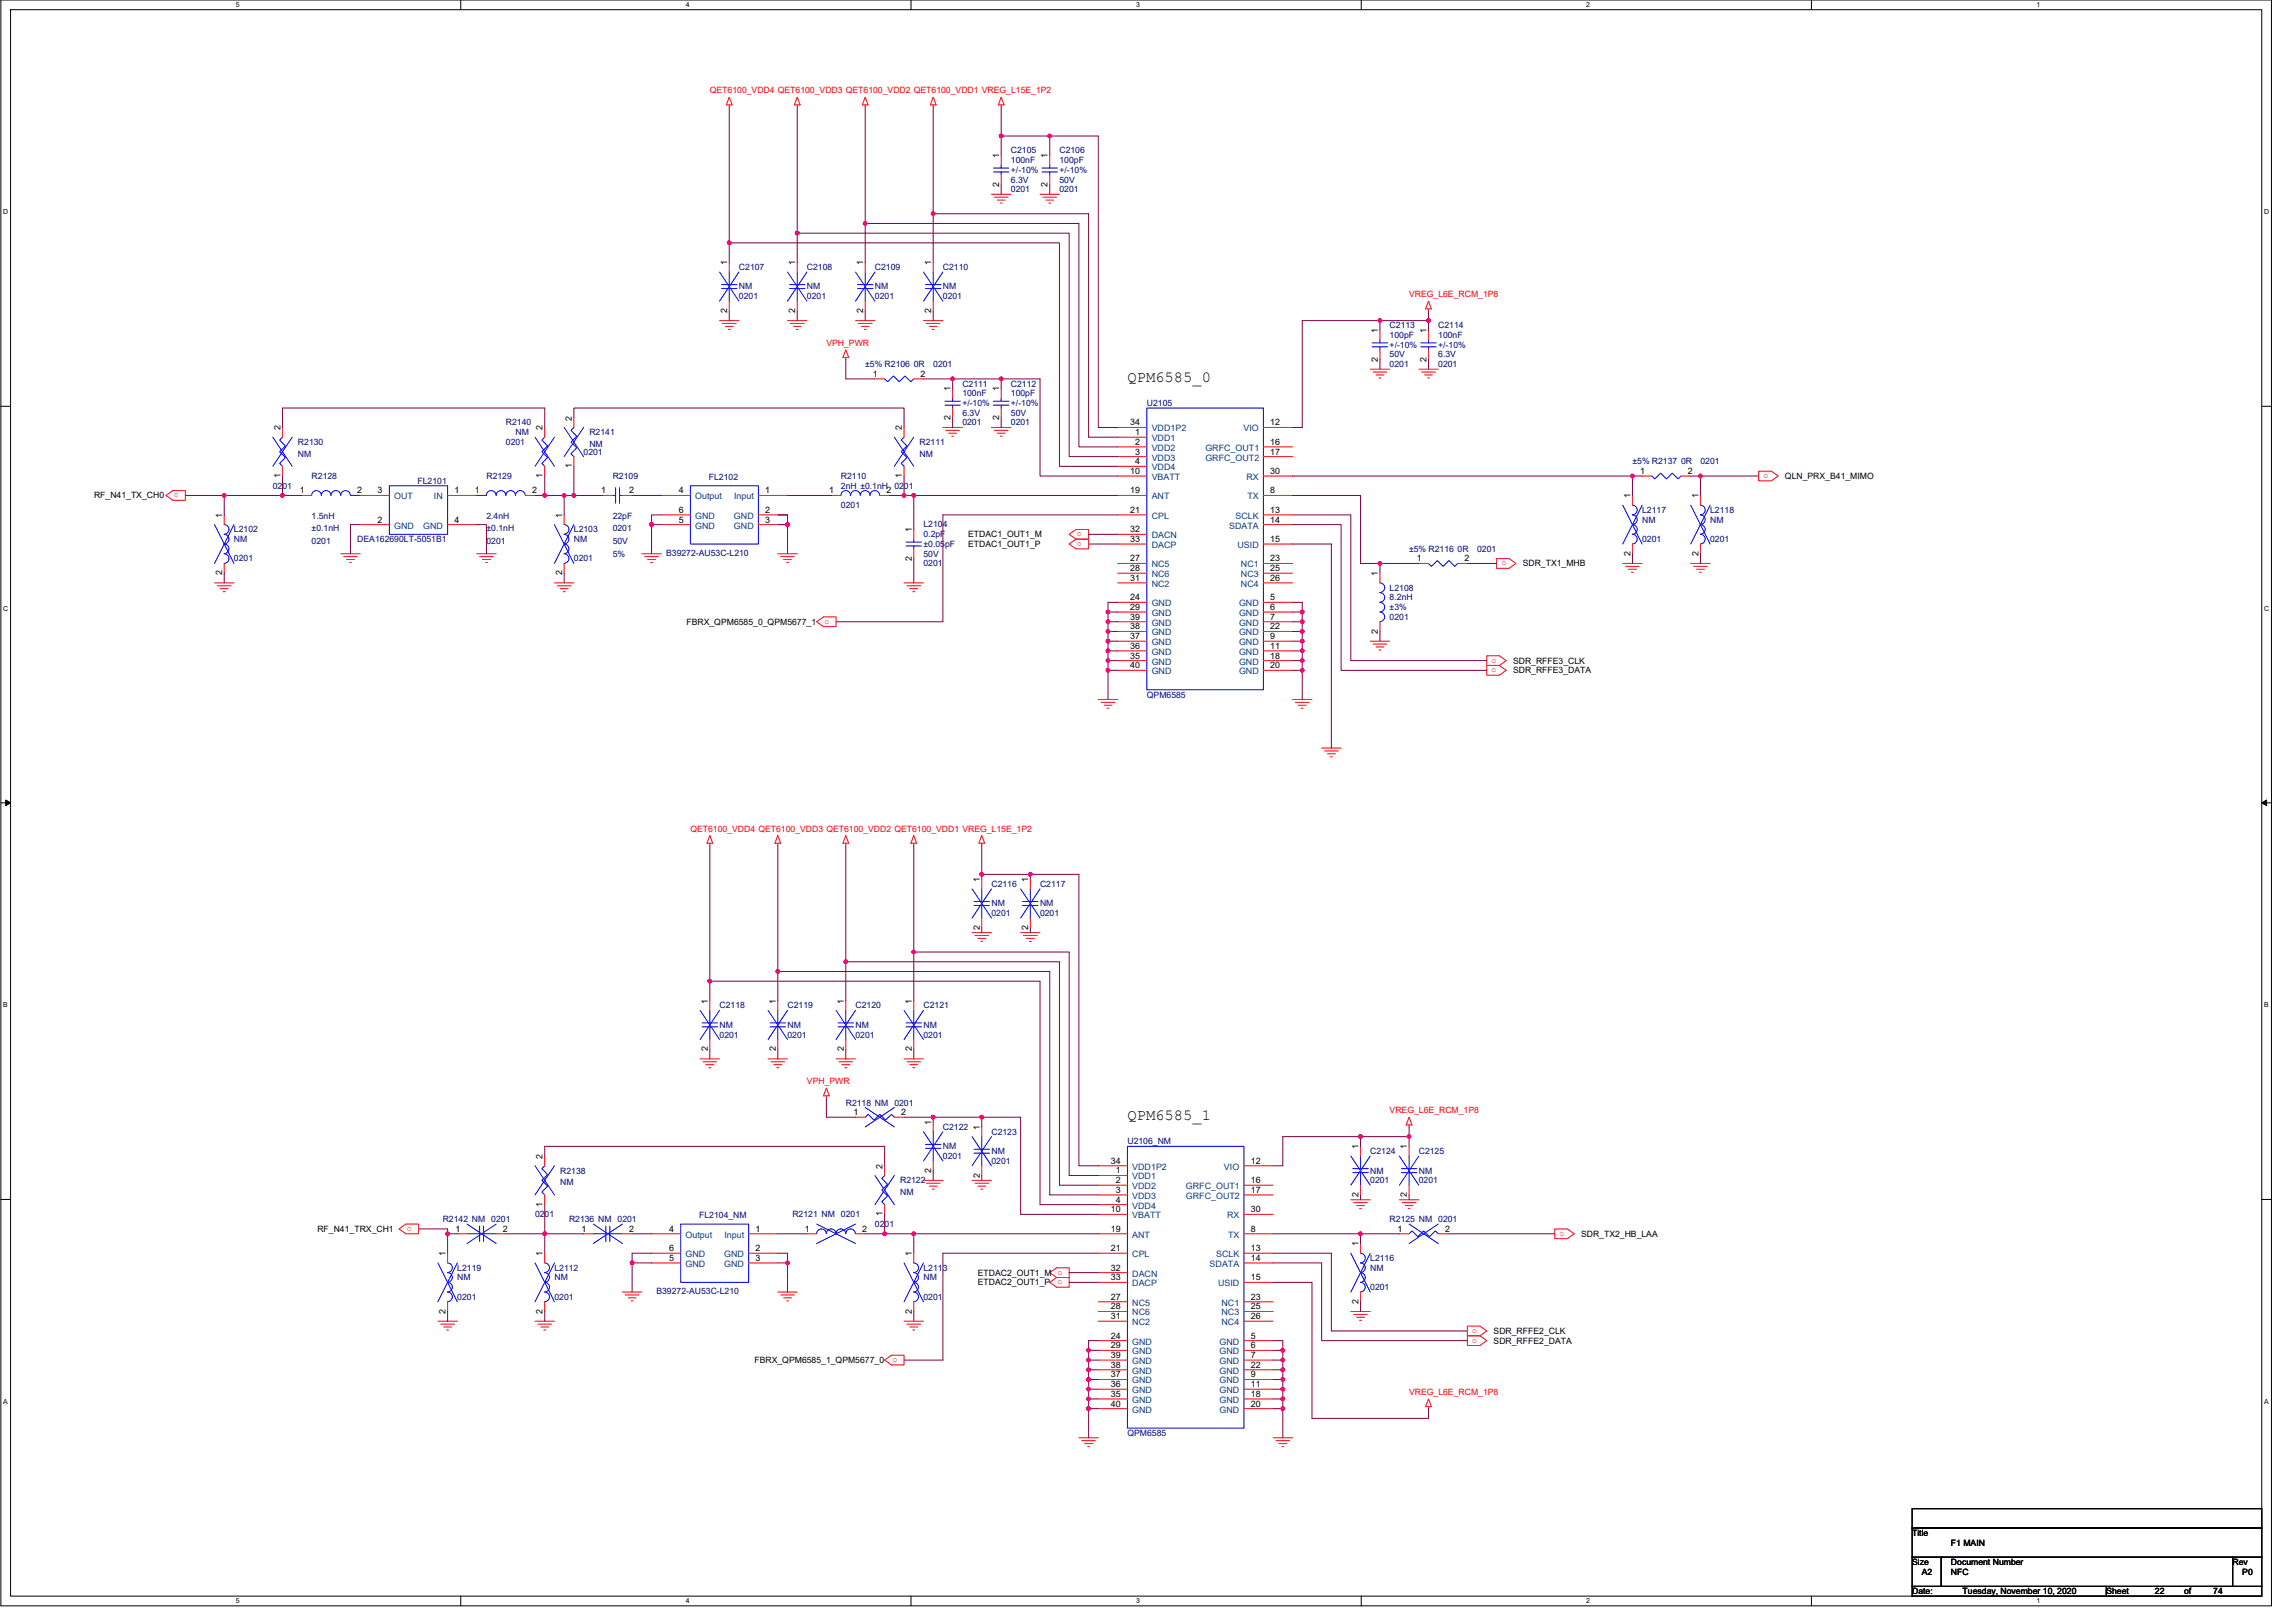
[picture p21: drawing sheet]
<svg xmlns="http://www.w3.org/2000/svg" width="420mm" height="297mm" viewBox="0 0 420 297" stroke-linecap="round" stroke-linejoin="round" font-family="sans-serif">
<defs><g id="words">
<g font-size="2.8">
<text x="206.4" y="69.8">QPM6585_0</text>
<text x="206.4" y="205">QPM6585_1</text>
</g>
<g font-size="1.6" fill="#f00">
<text x="130" y="17.1">QET6100_VDD4 QET6100_VDD3 QET6100_VDD2 QET6100_VDD1 VREG_L15E_1P2</text>
<text x="258" y="54.4">VREG_L6E_RCM_1P8</text>
<text x="151.3" y="63.3">VPH_PWR</text>
<text x="322.9" y="87.5">o</text>
<text x="31.8" y="91">o</text>
<text x="197.2" y="98.1">o</text>
<text x="197.2" y="99.9">o</text>
<text x="274.9" y="103.5">o</text>
<text x="150.9" y="114.2">o</text>
<text x="273.1" y="121.3">o</text>
<text x="273.1" y="123">o</text>
<text x="126.4" y="152.2">QET6100_VDD4 QET6100_VDD3 QET6100_VDD2 QET6100_VDD1 VREG_L15E_1P2</text>
<text x="147.7" y="198.4">VPH_PWR</text>
<text x="254.4" y="203.8">VREG_L6E_RCM_1P8</text>
<text x="74.5" y="225.3">o</text>
<text x="285.5" y="226.2">o</text>
<text x="193.6" y="235.1">o</text>
<text x="269.5" y="243.9">o</text>
<text x="269.5" y="245.7">o</text>
<text x="163.4" y="249.3">o</text>
<text x="258" y="255.3">VREG_L6E_RCM_1P8</text>
</g>
<g font-size="1.6">
<text x="182.9" y="29" transform="rotate(-90 182.9 29)">1</text>
<text x="191.8" y="29" transform="rotate(-90 191.8 29)">1</text>
<text x="182.9" y="34.2" transform="rotate(-90 182.9 34.2)">2</text>
<text x="191.8" y="34.2" transform="rotate(-90 191.8 34.2)">2</text>
<text x="133.1" y="48.5" transform="rotate(-90 133.1 48.5)">1</text>
<text x="145.6" y="48.5" transform="rotate(-90 145.6 48.5)">1</text>
<text x="158" y="48.5" transform="rotate(-90 158 48.5)">1</text>
<text x="170.5" y="48.5" transform="rotate(-90 170.5 48.5)">1</text>
<text x="133.1" y="57.3" transform="rotate(-90 133.1 57.3)">2</text>
<text x="145.6" y="57.3" transform="rotate(-90 145.6 57.3)">2</text>
<text x="158" y="57.3" transform="rotate(-90 158 57.3)">2</text>
<text x="170.5" y="57.3" transform="rotate(-90 170.5 57.3)">2</text>
<text x="252.3" y="61" transform="rotate(-90 252.3 61)">1</text>
<text x="261.1" y="61" transform="rotate(-90 261.1 61)">1</text>
<text x="159.8" y="69">1</text>
<text x="168.5" y="69">2</text>
<text x="174" y="71.6" transform="rotate(-90 174 71.6)">1</text>
<text x="182.9" y="71.6" transform="rotate(-90 182.9 71.6)">1</text>
<text x="252.3" y="66.2" transform="rotate(-90 252.3 66.2)">2</text>
<text x="261.1" y="66.2" transform="rotate(-90 261.1 66.2)">2</text>
<text x="104.7" y="77" transform="rotate(-90 104.7 77)">2</text>
<text x="174" y="76.8" transform="rotate(-90 174 76.8)">2</text>
<text x="182.9" y="76.8" transform="rotate(-90 182.9 76.8)">2</text>
<text x="206.9" y="77.9">34</text>
<text x="232.5" y="77.9">12</text>
<text x="51.3" y="78.8" transform="rotate(-90 51.3 78.8)">2</text>
<text x="99.3" y="78.8" transform="rotate(-90 99.3 78.8)">2</text>
<text x="165.1" y="78.8" transform="rotate(-90 165.1 78.8)">2</text>
<text x="207.8" y="79.6">1</text>
<text x="207.8" y="81.4">2</text>
<text x="207.8" y="83.2">3</text>
<text x="232.5" y="81.4">16</text>
<text x="232.5" y="83.2">17</text>
<text x="51.3" y="87.5" transform="rotate(-90 51.3 87.5)">1</text>
<text x="99.3" y="87.5" transform="rotate(-90 99.3 87.5)">1</text>
<text x="104.7" y="85.7" transform="rotate(-90 104.7 85.7)">1</text>
<text x="165.1" y="87.5" transform="rotate(-90 165.1 87.5)">1</text>
<text x="206.9" y="86.7">10</text>
<text x="207.8" y="85">4</text>
<text x="232.5" y="86.7">30</text>
<text x="300.3" y="86.7">1</text>
<text x="309" y="86.7">2</text>
<text x="326.8" y="87.7">QLN_PRX_B41_MIMO</text>
<text x="17.2" y="91.2">RF_N41_TX_CH0</text>
<text x="40.7" y="94.8" transform="rotate(-90 40.7 94.8)">1</text>
<text x="54.9" y="90.3">1</text>
<text x="65.4" y="90.3">2</text>
<text x="69.1" y="95.6">2</text>
<text x="69.1" y="90.3">3</text>
<text x="83.2" y="90.3">1</text>
<text x="83.2" y="95.6">4</text>
<text x="86.9" y="90.3">1</text>
<text x="97.4" y="90.3">2</text>
<text x="102.9" y="94.8" transform="rotate(-90 102.9 94.8)">1</text>
<text x="110" y="90.3">1</text>
<text x="115.2" y="90.3">2</text>
<text x="124.3" y="90.3">4</text>
<text x="124.3" y="95.6">5</text>
<text x="124.3" y="93.9">6</text>
<text x="140.1" y="93.9">2</text>
<text x="140.1" y="95.6">3</text>
<text x="140.1" y="90.3">1</text>
<text x="151.8" y="90.3">1</text>
<text x="162.3" y="90.3">2</text>
<text x="206.9" y="90.3">19</text>
<text x="206.9" y="93.9">21</text>
<text x="232.5" y="93.9">13</text>
<text x="232.5" y="95.6">14</text>
<text x="232.5" y="90.3">8</text>
<text x="298.5" y="91.2" transform="rotate(-90 298.5 91.2)">1</text>
<text x="310.9" y="91.2" transform="rotate(-90 310.9 91.2)">1</text>
<text x="166.9" y="97.4" transform="rotate(-90 166.9 97.4)">1</text>
<text x="177.2" y="98.3">ETDAC1_OUT1_M</text>
<text x="177.2" y="100.1">ETDAC1_OUT1_P</text>
<text x="206.9" y="97.4">32</text>
<text x="206.9" y="99.2">33</text>
<text x="232.5" y="99.2">15</text>
<text x="298.5" y="101.7" transform="rotate(-90 298.5 101.7)">2</text>
<text x="310.9" y="101.7" transform="rotate(-90 310.9 101.7)">2</text>
<text x="40.7" y="105.3" transform="rotate(-90 40.7 105.3)">2</text>
<text x="102.9" y="105.3" transform="rotate(-90 102.9 105.3)">2</text>
<text x="166.9" y="102.6" transform="rotate(-90 166.9 102.6)">2</text>
<text x="206.9" y="106.3">31</text>
<text x="206.9" y="102.7">27</text>
<text x="206.9" y="104.5">28</text>
<text x="232.5" y="102.7">23</text>
<text x="232.5" y="104.5">25</text>
<text x="232.5" y="106.3">26</text>
<text x="252.3" y="105.4" transform="rotate(-90 252.3 105.4)">1</text>
<text x="259.4" y="102.7">1</text>
<text x="268.1" y="102.7">2</text>
<text x="278.8" y="103.7">SDR_TX1_MHB</text>
<text x="206.9" y="109.9">24</text>
<text x="206.9" y="111.6">29</text>
<text x="206.9" y="113.4">39</text>
<text x="232.5" y="109.9">5</text>
<text x="232.5" y="111.6">6</text>
<text x="232.5" y="113.4">7</text>
<text x="125.7" y="114.3">FBRX_QPM6585_0_QPM5677_1</text>
<text x="206.9" y="118.7">36</text>
<text x="206.9" y="117">37</text>
<text x="206.9" y="115.2">38</text>
<text x="232.5" y="115.2">22</text>
<text x="232.5" y="117">9</text>
<text x="232.5" y="118.7">11</text>
<text x="252.3" y="116" transform="rotate(-90 252.3 116)">2</text>
<text x="206.9" y="120.5">35</text>
<text x="206.9" y="122.3">40</text>
<text x="232.5" y="120.5">18</text>
<text x="232.5" y="122.3">20</text>
<text x="277" y="121.4">SDR_RFFE3_CLK</text>
<text x="277" y="123.2">SDR_RFFE3_DATA</text>
<text x="179.4" y="161.4" transform="rotate(-90 179.4 161.4)">1</text>
<text x="188.2" y="161.4" transform="rotate(-90 188.2 161.4)">1</text>
<text x="179.4" y="170.2" transform="rotate(-90 179.4 170.2)">2</text>
<text x="188.2" y="170.2" transform="rotate(-90 188.2 170.2)">2</text>
<text x="129.6" y="183.7" transform="rotate(-90 129.6 183.7)">1</text>
<text x="142" y="183.7" transform="rotate(-90 142 183.7)">1</text>
<text x="154.5" y="183.7" transform="rotate(-90 154.5 183.7)">1</text>
<text x="166.9" y="183.7" transform="rotate(-90 166.9 183.7)">1</text>
<text x="129.6" y="192.4" transform="rotate(-90 129.6 192.4)">2</text>
<text x="142" y="192.4" transform="rotate(-90 142 192.4)">2</text>
<text x="154.5" y="192.4" transform="rotate(-90 154.5 192.4)">2</text>
<text x="166.9" y="192.4" transform="rotate(-90 166.9 192.4)">2</text>
<text x="156.3" y="204.1">1</text>
<text x="165" y="204.1">2</text>
<text x="170.5" y="205.9" transform="rotate(-90 170.5 205.9)">1</text>
<text x="179.4" y="206.8" transform="rotate(-90 179.4 206.8)">1</text>
<text x="99.3" y="212.1" transform="rotate(-90 99.3 212.1)">2</text>
<text x="161.6" y="213.9" transform="rotate(-90 161.6 213.9)">2</text>
<text x="170.5" y="214.6" transform="rotate(-90 170.5 214.6)">2</text>
<text x="179.4" y="215.5" transform="rotate(-90 179.4 215.5)">2</text>
<text x="203.4" y="213">34</text>
<text x="204.3" y="214.8">1</text>
<text x="229" y="213">12</text>
<text x="248.7" y="210.3" transform="rotate(-90 248.7 210.3)">1</text>
<text x="257.6" y="210.3" transform="rotate(-90 257.6 210.3)">1</text>
<text x="99.3" y="220.9" transform="rotate(-90 99.3 220.9)">1</text>
<text x="203.4" y="221.9">10</text>
<text x="204.3" y="216.5">2</text>
<text x="204.3" y="218.3">3</text>
<text x="204.3" y="220.1">4</text>
<text x="229" y="221.9">30</text>
<text x="229" y="216.5">16</text>
<text x="229" y="218.3">17</text>
<text x="248.7" y="219.1" transform="rotate(-90 248.7 219.1)">2</text>
<text x="257.6" y="219.1" transform="rotate(-90 257.6 219.1)">2</text>
<text x="58.1" y="225.4">RF_N41_TRX_CH1</text>
<text x="83.4" y="225.4">1</text>
<text x="92.1" y="225.4">2</text>
<text x="106.5" y="225.4">1</text>
<text x="115.2" y="225.4">2</text>
<text x="122.5" y="225.4">4</text>
<text x="138.3" y="225.4">1</text>
<text x="147.4" y="225.4">1</text>
<text x="157.9" y="225.4">2</text>
<text x="161.6" y="222.6" transform="rotate(-90 161.6 222.6)">1</text>
<text x="203.4" y="225.4">19</text>
<text x="229" y="225.4">8</text>
<text x="255.8" y="225.4">1</text>
<text x="264.6" y="225.4">2</text>
<text x="289.4" y="226.3">SDR_TX2_HB_LAA</text>
<text x="81.6" y="229.9" transform="rotate(-90 81.6 229.9)">1</text>
<text x="99.3" y="229.9" transform="rotate(-90 99.3 229.9)">1</text>
<text x="122.5" y="230.8">5</text>
<text x="122.5" y="229">6</text>
<text x="138.3" y="229">2</text>
<text x="138.3" y="230.8">3</text>
<text x="166.9" y="229.9" transform="rotate(-90 166.9 229.9)">1</text>
<text x="179" y="233.4">ETDAC2_OUT1_M o</text>
<text x="203.4" y="229">21</text>
<text x="203.4" y="232.5">32</text>
<text x="229" y="229">13</text>
<text x="229" y="230.8">14</text>
<text x="248.7" y="228.1" transform="rotate(-90 248.7 228.1)">1</text>
<text x="179" y="235.2">ETDAC2_OUT1_P</text>
<text x="203.4" y="234.3">33</text>
<text x="203.4" y="237.9">27</text>
<text x="203.4" y="239.6">28</text>
<text x="229" y="234.3">15</text>
<text x="229" y="237.9">23</text>
<text x="229" y="239.6">25</text>
<text x="248.7" y="238.6" transform="rotate(-90 248.7 238.6)">2</text>
<text x="81.6" y="240.4" transform="rotate(-90 81.6 240.4)">2</text>
<text x="99.3" y="240.4" transform="rotate(-90 99.3 240.4)">2</text>
<text x="166.9" y="240.4" transform="rotate(-90 166.9 240.4)">2</text>
<text x="203.4" y="245">24</text>
<text x="203.4" y="241.4">31</text>
<text x="229" y="241.4">26</text>
<text x="229" y="245">5</text>
<text x="273.4" y="244.1">SDR_RFFE2_CLK</text>
<text x="273.4" y="245.9">SDR_RFFE2_DATA</text>
<text x="138.1" y="249.4">FBRX_QPM6585_1_QPM5677_0</text>
<text x="203.4" y="246.8">29</text>
<text x="203.4" y="250.3">38</text>
<text x="203.4" y="248.5">39</text>
<text x="229" y="246.8">6</text>
<text x="229" y="248.5">7</text>
<text x="229" y="250.3">22</text>
<text x="203.4" y="255.7">35</text>
<text x="203.4" y="253.9">36</text>
<text x="203.4" y="252.1">37</text>
<text x="203.4" y="257.4">40</text>
<text x="229" y="252.1">9</text>
<text x="229" y="253.9">11</text>
<text x="229" y="255.7">18</text>
<text x="229" y="257.4">20</text>
<text x="350.1" y="281.1">Title</text>
<text x="350.1" y="286.4">Size</text>
<text x="357.2" y="286.4">Document Number</text>
<text x="357.2" y="282.9">F1 MAIN</text>
<text x="408.7" y="286.4">Rev</text>
<text x="350.1" y="291.8">Date:</text>
<text x="351.8" y="288.2">A2</text>
<text x="357.2" y="288.2">NFC</text>
<text x="359.3" y="291.8">Tuesday, November 10, 2020</text>
<text x="385.6" y="291.8">Sheet</text>
<text x="394.5" y="291.8">22</text>
<text x="399.8" y="291.8">of</text>
<text x="405.2" y="291.8">74</text>
<text x="410.5" y="288.2">P0</text>
</g>
<g font-size="1.6" fill="#000080">
<text x="185.1" y="28.1">C2105</text>
<text x="185.1" y="29.9">100nF</text>
<text x="194" y="28.1">C2106</text>
<text x="194" y="29.9">100pF</text>
<text x="185.1" y="35.2">0201</text>
<text x="185.1" y="33.4">6.3V</text>
<text x="185.1" y="31.6">+/-10%</text>
<text x="194" y="35.2">0201</text>
<text x="194" y="33.4">50V</text>
<text x="194" y="31.6">+/-10%</text>
<text x="135.3" y="49.4">C2107</text>
<text x="135.3" y="53">NM</text>
<text x="147.7" y="49.4">C2108</text>
<text x="147.7" y="53">NM</text>
<text x="160.2" y="49.4">C2109</text>
<text x="160.2" y="53">NM</text>
<text x="172.6" y="49.4">C2110</text>
<text x="172.6" y="53">NM</text>
<text x="135.3" y="54.8">0201</text>
<text x="147.7" y="54.8">0201</text>
<text x="160.2" y="54.8">0201</text>
<text x="172.6" y="54.8">0201</text>
<text x="254.4" y="60.1">C2113</text>
<text x="254.4" y="61.9">100pF</text>
<text x="254.4" y="65.4">50V</text>
<text x="254.4" y="63.6">+/-10%</text>
<text x="263.3" y="60.1">C2114</text>
<text x="263.3" y="61.9">100nF</text>
<text x="263.3" y="65.4">6.3V</text>
<text x="263.3" y="63.6">+/-10%</text>
<text x="158.4" y="67.2">±5% R2106 0R</text>
<text x="170.8" y="67.2">0201</text>
<text x="176.2" y="70.8">C2111</text>
<text x="185.1" y="70.8">C2112</text>
<text x="254.4" y="67.2">0201</text>
<text x="263.3" y="67.2">0201</text>
<text x="92.6" y="77.9">R2140</text>
<text x="176.2" y="72.5">100nF</text>
<text x="176.2" y="77.9">0201</text>
<text x="176.2" y="76.1">6.3V</text>
<text x="176.2" y="74.3">+/-10%</text>
<text x="185.1" y="72.5">100pF</text>
<text x="185.1" y="77.9">0201</text>
<text x="185.1" y="76.1">50V</text>
<text x="185.1" y="74.3">+/-10%</text>
<text x="210" y="74.3">U2105</text>
<text x="54.6" y="81.4">R2130</text>
<text x="54.6" y="83.6">NM</text>
<text x="92.6" y="81.4">0201</text>
<text x="94.4" y="79.7">NM</text>
<text x="106.8" y="83.2">0201</text>
<text x="107.9" y="79.7">R2141</text>
<text x="107.9" y="81.8">NM</text>
<text x="168.3" y="81.4">R2111</text>
<text x="168.3" y="83.6">NM</text>
<text x="49.9" y="89.4">0201</text>
<text x="57.1" y="87.7">R2128</text>
<text x="76.4" y="88.5">FL2101</text>
<text x="89.1" y="87.7">R2129</text>
<text x="112.2" y="87.7">R2109</text>
<text x="129.8" y="87.8">FL2102</text>
<text x="154" y="87.7">R2110</text>
<text x="154" y="89.4">2nH ±0.1nH</text>
<text x="163.7" y="89.4">0201</text>
<text x="298.9" y="85">±5% R2137 0R</text>
<text x="311.3" y="85">0201</text>
<text x="57.1" y="94.9">1.5nH</text>
<text x="89.1" y="94.9">2.4nH</text>
<text x="112.2" y="94.9">22pF</text>
<text x="154" y="93">0201</text>
<text x="300.6" y="93.9">L2117</text>
<text x="300.6" y="95.7">NM</text>
<text x="313.1" y="93.9">L2118</text>
<text x="313.1" y="95.7">NM</text>
<text x="42.8" y="97.4">L2102</text>
<text x="42.8" y="99.2">NM</text>
<text x="57.1" y="97.3">±0.1nH</text>
<text x="57.1" y="99.6">0201</text>
<text x="65.4" y="99.2">DEA162690LT-5051B1</text>
<text x="89.1" y="97.3">±0.1nH</text>
<text x="89.1" y="99.6">0201</text>
<text x="105.1" y="97.4">L2103</text>
<text x="105.1" y="99.2">NM</text>
<text x="112.2" y="97.3">0201</text>
<text x="112.2" y="99.6">50V</text>
<text x="112.2" y="101.9">5%</text>
<text x="122" y="101.7">B39272-AU53C-L210</text>
<text x="169.1" y="96.5">L2104</text>
<text x="169.1" y="98.3">0.2pF</text>
<text x="169.1" y="101.9">50V</text>
<text x="169.1" y="100.1">±0.05pF</text>
<text x="258" y="101">±5% R2116 0R</text>
<text x="270.4" y="101">0201</text>
<text x="300.6" y="99.2">0201</text>
<text x="313.1" y="99.2">0201</text>
<text x="42.8" y="102.8">0201</text>
<text x="105.1" y="102.8">0201</text>
<text x="169.1" y="103.7">0201</text>
<text x="254.4" y="108.1">L2108</text>
<text x="254.4" y="109.9">8.2nH</text>
<text x="254.4" y="111.7">±3%</text>
<text x="254.4" y="113.4">0201</text>
<text x="210" y="127.7">QPM6585</text>
<text x="181.5" y="162.3">C2116</text>
<text x="181.5" y="165.9">NM</text>
<text x="181.5" y="167.7">0201</text>
<text x="190.4" y="162.3">C2117</text>
<text x="190.4" y="165.9">NM</text>
<text x="190.4" y="167.7">0201</text>
<text x="131.7" y="184.6">C2118</text>
<text x="144.2" y="184.6">C2119</text>
<text x="156.6" y="184.6">C2120</text>
<text x="169.1" y="184.6">C2121</text>
<text x="131.7" y="188.1">NM</text>
<text x="131.7" y="189.9">0201</text>
<text x="144.2" y="188.1">NM</text>
<text x="144.2" y="189.9">0201</text>
<text x="156.6" y="188.1">NM</text>
<text x="156.6" y="189.9">0201</text>
<text x="169.1" y="188.1">NM</text>
<text x="169.1" y="189.9">0201</text>
<text x="154.8" y="202.3">R2118 NM 0201</text>
<text x="172.6" y="206.8">C2122</text>
<text x="181.5" y="207.7">C2123</text>
<text x="206.4" y="209.4">U2106_NM</text>
<text x="102.6" y="214.8">R2138</text>
<text x="172.6" y="210.3">NM</text>
<text x="172.6" y="212.1">0201</text>
<text x="181.5" y="211.2">NM</text>
<text x="181.5" y="213">0201</text>
<text x="250.9" y="211.2">C2124</text>
<text x="250.9" y="214.8">NM</text>
<text x="259.7" y="211.2">C2125</text>
<text x="259.7" y="214.8">NM</text>
<text x="102.6" y="216.9">NM</text>
<text x="164.8" y="216.6">R2122</text>
<text x="164.8" y="218.7">NM</text>
<text x="250.9" y="216.6">0201</text>
<text x="259.7" y="216.6">0201</text>
<text x="81.1" y="223.7">R2142 NM 0201</text>
<text x="97.9" y="222.8">0201</text>
<text x="104.2" y="223.7">R2136 NM 0201</text>
<text x="128" y="222.9">FL2104_NM</text>
<text x="145.1" y="222.8">R2121 NM 0201</text>
<text x="160.2" y="224.6">0201</text>
<text x="254.4" y="223.7">R2125 NM 0201</text>
<text x="83.7" y="232.6">L2119</text>
<text x="101.5" y="232.6">L2112</text>
<text x="169.1" y="232.6">L2113</text>
<text x="250.9" y="230.8">L2116</text>
<text x="250.9" y="232.6">NM</text>
<text x="83.7" y="234.3">NM</text>
<text x="83.7" y="237.9">0201</text>
<text x="101.5" y="234.3">NM</text>
<text x="101.5" y="237.9">0201</text>
<text x="120.2" y="236.8">B39272-AU53C-L210</text>
<text x="169.1" y="234.3">NM</text>
<text x="169.1" y="237.9">0201</text>
<text x="250.9" y="236.1">0201</text>
<text x="206.4" y="262.8">QPM6585</text>
</g>
<g font-size="1.6" fill="#004080">
<text x="210.9" y="80.7">VDD1</text>
<text x="210.9" y="82.5">VDD2</text>
<text x="210.9" y="79">VDD1P2</text>
<text x="220.7" y="82.5">GRFC_OUT1</text>
<text x="227.6" y="79">VIO</text>
<text x="210.9" y="84.3">VDD3</text>
<text x="210.9" y="86.1">VDD4</text>
<text x="210.9" y="87.8">VBATT</text>
<text x="220.7" y="84.3">GRFC_OUT2</text>
<text x="228.2" y="87.8">RX</text>
<text x="72.2" y="91.4">OUT</text>
<text x="79.4" y="91.4">IN</text>
<text x="127.3" y="91.4">Output</text>
<text x="127.3" y="95">GND</text>
<text x="134.4" y="95">GND</text>
<text x="134.4" y="91.4">Input</text>
<text x="210.9" y="91.4">ANT</text>
<text x="210.9" y="95">CPL</text>
<text x="226.2" y="95">SCLK</text>
<text x="228.4" y="91.4">TX</text>
<text x="72.2" y="96.7">GND</text>
<text x="77.5" y="96.7">GND</text>
<text x="127.3" y="96.7">GND</text>
<text x="134.4" y="96.7">GND</text>
<text x="210.9" y="98.5">DACN</text>
<text x="210.9" y="100.3">DACP</text>
<text x="225" y="96.7">SDATA</text>
<text x="226.6" y="100.3">USID</text>
<text x="210.9" y="107.4">NC2</text>
<text x="210.9" y="103.8">NC5</text>
<text x="210.9" y="105.6">NC6</text>
<text x="227.2" y="103.8">NC1</text>
<text x="227.2" y="105.6">NC3</text>
<text x="227.2" y="107.4">NC4</text>
<text x="210.9" y="111">GND</text>
<text x="210.9" y="112.7">GND</text>
<text x="226.8" y="111">GND</text>
<text x="226.8" y="112.7">GND</text>
<text x="210.9" y="119.8">GND</text>
<text x="210.9" y="118.1">GND</text>
<text x="210.9" y="116.3">GND</text>
<text x="210.9" y="114.5">GND</text>
<text x="226.8" y="114.5">GND</text>
<text x="226.8" y="116.3">GND</text>
<text x="226.8" y="118.1">GND</text>
<text x="226.8" y="119.8">GND</text>
<text x="210.9" y="121.6">GND</text>
<text x="210.9" y="123.4">GND</text>
<text x="226.8" y="121.6">GND</text>
<text x="226.8" y="123.4">GND</text>
<text x="207.3" y="215.9">VDD1</text>
<text x="207.3" y="214.1">VDD1P2</text>
<text x="224.1" y="214.1">VIO</text>
<text x="207.3" y="217.6">VDD2</text>
<text x="207.3" y="219.4">VDD3</text>
<text x="207.3" y="221.2">VDD4</text>
<text x="217.1" y="217.6">GRFC_OUT1</text>
<text x="217.1" y="219.4">GRFC_OUT2</text>
<text x="125.5" y="226.5">Output</text>
<text x="132.6" y="226.5">Input</text>
<text x="207.3" y="226.5">ANT</text>
<text x="207.3" y="223">VBATT</text>
<text x="224.7" y="223">RX</text>
<text x="224.8" y="226.5">TX</text>
<text x="125.5" y="231.9">GND</text>
<text x="125.5" y="230.1">GND</text>
<text x="132.6" y="230.1">GND</text>
<text x="132.6" y="231.9">GND</text>
<text x="207.3" y="230.1">CPL</text>
<text x="207.3" y="233.6">DACN</text>
<text x="221.5" y="231.9">SDATA</text>
<text x="222.6" y="230.1">SCLK</text>
<text x="207.3" y="235.4">DACP</text>
<text x="207.3" y="239">NC5</text>
<text x="223" y="235.4">USID</text>
<text x="223.6" y="239">NC1</text>
<text x="207.3" y="242.5">NC2</text>
<text x="207.3" y="240.7">NC6</text>
<text x="223.6" y="240.7">NC3</text>
<text x="223.6" y="242.5">NC4</text>
<text x="207.3" y="246.1">GND</text>
<text x="207.3" y="247.9">GND</text>
<text x="207.3" y="251.4">GND</text>
<text x="207.3" y="249.6">GND</text>
<text x="223.3" y="246.1">GND</text>
<text x="223.3" y="247.9">GND</text>
<text x="223.3" y="249.6">GND</text>
<text x="223.3" y="251.4">GND</text>
<text x="207.3" y="256.8">GND</text>
<text x="207.3" y="255">GND</text>
<text x="207.3" y="253.2">GND</text>
<text x="223.3" y="253.2">GND</text>
<text x="223.3" y="255">GND</text>
<text x="223.3" y="256.8">GND</text>
<text x="207.3" y="258.5">GND</text>
<text x="223.3" y="258.5">GND</text>
</g>
<g font-size="1.3">
<text x="43.1" y="1.3">5</text>
<text x="125.6" y="1.3">4</text>
<text x="208" y="1.3">3</text>
<text x="290.4" y="1.3">2</text>
<text x="372.8" y="1.3">1</text>
<text x=".6" y="39.2">D</text>
<text x="414.5" y="39.2">D</text>
<text x=".6" y="111.8">C</text>
<text x="414.5" y="111.8">C</text>
<text x=".6" y="184.4">B</text>
<text x="414.5" y="184.4">B</text>
<text x=".6" y="256.9">A</text>
<text x="414.5" y="256.9">A</text>
<text x="43.1" y="293.5">5</text>
<text x="125.6" y="293.5">4</text>
<text x="208" y="293.5">3</text>
<text x="290.4" y="293.5">2</text>
<text x="372.8" y="293.5">1</text>
</g>
</g></defs>
<path d="M.2 0h415.7v293.9h-415.7zM1.9 1.8h412.2v290.3h-412.2z" fill="none" stroke="#000" stroke-width=".18"/>
<g fill="#fff">
<path d="M43.1 .2h.7v1.4h-.7z"/>
<path d="M43.1 292.3h.7v1.4h-.7z"/>
</g>
<path d="M84.4 0v1.8M84.4 292.1v1.8" fill="none" stroke="#000" stroke-width=".18"/>
<g fill="#fff">
<path d="M125.6 .2h.7v1.4h-.7z"/>
<path d="M125.6 292.3h.7v1.4h-.7z"/>
</g>
<path d="M166.8 0v1.8M166.8 292.1v1.8" fill="none" stroke="#000" stroke-width=".18"/>
<g fill="#fff">
<path d="M208 .2h.7v1.4h-.7z"/>
<path d="M208 292.3h.7v1.4h-.7z"/>
</g>
<path d="M249.2 0v1.8M249.2 292.1v1.8" fill="none" stroke="#000" stroke-width=".18"/>
<g fill="#fff">
<path d="M290.4 .2h.7v1.4h-.7z"/>
<path d="M290.4 292.3h.7v1.4h-.7z"/>
</g>
<path d="M331.6 0v1.8M331.6 292.1v1.8" fill="none" stroke="#000" stroke-width=".18"/>
<g fill="#fff">
<path d="M372.8 .2h.7v1.4h-.7z"/>
<path d="M372.8 292.3h.7v1.4h-.7z"/>
<path d="M.6 38.1h.9v1.4h-.9z"/>
<path d="M414.5 38.1h.9v1.4h-.9z"/>
<path d="M.6 110.6h.9v1.5h-.9z"/>
<path d="M414.5 110.6h.9v1.5h-.9z"/>
</g>
<path d="M.2 74.4h1.7M414.1 74.4h1.8" fill="none" stroke="#000" stroke-width=".18"/>
<g fill="#fff">
<path d="M.6 183.2h.8v1.4h-.8z"/>
<path d="M414.5 183.2h.9v1.4h-.9z"/>
</g>
<path d="M.2 146.9h1.7M414.1 146.9h1.8" fill="none" stroke="#000" stroke-width=".18"/>
<path d="M1 146.4l.9 .5-.9 .5zM414.1 146.9l.9-.5v1z" fill="#000" stroke="#000" stroke-width=".18"/>
<g fill="#fff">
<path d="M.6 255.8h.8v1.4h-.8z"/>
<path d="M414.5 255.8h.9v1.4h-.9z"/>
</g>
<path d="M.2 219.5h1.7M414.1 219.5h1.8M350.1 276.1h64v3.6h-64zM350.1 279.7h64v5.3h-64zM350.1 285h5.3v5.3h-5.3zM350.1 290.3h35.5v1.8h-35.5zM355.4 285h53.3v5.3h-53.3zM385.6 290.3h28.5v1.8h-28.5zM408.7 285h5.4v5.3h-5.4z" fill="none" stroke="#000" stroke-width=".18"/>
<g fill="none" stroke="#f00" stroke-width=".18">
<path d="M133.5 17.8l.5 1.4h-1zM133.5 19.2v.4M146 17.8l.5 1.4h-1.1zM146 19.2v.4M158.4 17.8l.5 1.4h-1zM158.4 19.2v.4M170.8 17.8l.6 1.4h-1.1zM170.8 19.2v.4M183.3 17.8l.5 1.4h-1zM183.3 19.2v.4M181.5 35.6h3.6M182 36.1h2.5"/>
<path d="M182.6 36.6h1.4M183.1 37.2h.4M183.3 28.4v1.8M183.3 32v1.8M190.4 35.6h3.6M190.9 36.1h2.5M191.5 36.6h1.4M192 37.2h.4M192.2 28.4v1.8M192.2 32v1.8M131.7 58.7h3.6M132.3 59.2h2.5"/>
<path d="M132.8 59.7h1.4M133.5 48v1.8M133.5 55.1v1.8M144.2 58.7h3.5M144.7 59.2h2.5M145.2 59.7h1.5M146 48v1.8M146 55.1v1.8M156.6 58.7h3.6M157.2 59.2h2.4M157.7 59.7h1.4M158.4 48v1.8"/>
<path d="M158.4 55.1v1.8M169.1 58.7h3.5M169.6 59.2h2.5M170.1 59.7h1.5M170.8 48v1.8M170.8 55.1v1.8M261.5 56.5v.4M261.5 55.1l.6 1.4h-1.1zM51.7 78.2v1.8M99.7 78.2v1.8M105.1 76.5v1.7M133.3 60.3h.4"/>
<path d="M145.8 60.3h.3M154.8 64l.6 1.4h-1.1zM154.8 65.4v.4M158.2 60.3h.4M160.2 69.3h1.8M165.5 78.2v1.8M167.3 69.3h1.8M170.7 60.3h.3M172.6 78.2h3.6M173.2 78.8h2.5M173.7 79.3h1.4M174.2 79.8h.4"/>
<path d="M174.4 71.1v1.8M174.4 74.7v1.8M181.5 78.2h3.6M182 78.8h2.5M182.6 79.3h1.4M183.1 79.8h.4M183.3 71.1v1.8M183.3 74.7v1.8M204.6 78.2h5.4M231.3 78.2h5.3M250.9 67.6h3.5M251.4 68.1h2.5"/>
<path d="M251.9 68.6h1.5M252.5 69.2h.3M252.6 60.5v1.7M252.6 64v1.8M259.7 67.6h3.6M260.3 68.1h2.5M260.8 68.6h1.4M261.4 69.2h.3M261.5 60.5v1.7M261.5 64v1.8M30.4 90.7l1.2-.9h2.3v1.8h-2.3zM41.1 94.2v1.8"/>
<path d="M51.7 85.3v1.8M55.3 90.7h1.8M64.2 90.7h7.1M65.9 96h5.4M81.9 90.7h7.2M81.9 96h5.4M96.2 90.7h1.7M99.7 85.3v1.8M103.3 94.2v1.8M105.1 83.6v1.7M110.4 90.7h1.8M114 90.7h1.7"/>
<path d="M121.1 90.7h5.3M121.1 96h5.3M121.1 94.2h5.3M138.8 90.7h5.4M138.8 94.2h5.4M138.8 96h5.4M152.2 90.7h1.8M161.1 90.7h1.7M165.5 85.3v1.8M167.3 96.9v1.8M195.7 97.8l1.3-.9h2.3v1.8h-2.3zM195.7 99.6l1.3-.9h2.3v1.8h-2.3z"/>
<path d="M204.6 90.7h5.4M204.6 94.2h5.4M204.6 97.8h5.4M204.6 99.6h5.4M204.6 80h5.4M204.6 81.8h5.4M204.6 83.6h5.4M204.6 85.3h5.4M204.6 87.1h5.4M231.3 90.7h5.3M231.3 87.1h5.3M231.3 96h5.3"/>
<path d="M231.3 99.6h5.3M231.3 81.8h5.3M231.3 83.6h5.3M231.3 94.2h5.3M298.9 90.7v1.8M298.9 99.6v1.7M300.6 87.1h1.8M307.8 87.1h1.7M311.3 90.7v1.8M311.3 99.6v1.7M322 86.2h2.3l1.2 .9-1.2 .9h-2.3zM39.3 106.7h3.5"/>
<path d="M39.8 107.2h2.5M40.3 107.7h1.5M40.9 108.3h.3M41.1 103.1v1.8M62.4 101.3h3.5M62.9 101.9h2.5M63.4 102.4h1.5M64 103h.3M87.3 101.3h3.5M87.8 101.9h2.5M88.3 102.4h1.5M88.9 103h.3"/>
<path d="M101.5 106.7h3.6M102 107.2h2.5M102.6 107.7h1.4M103.1 108.3h.4M103.3 103.1v1.8M117.5 101.3h3.6M118 101.9h2.5M118.6 102.4h1.4M119.1 103h.4M142.4 101.3h3.6M142.9 101.9h2.5M143.5 102.4h1.4"/>
<path d="M144 103h.3M149.5 113.8l1.3-.9h2.3v1.8h-2.3zM165.5 106.7h3.6M166 107.2h2.5M166.6 107.7h1.4M167.1 108.3h.4M167.3 100.5v1.7M204.6 110.2h5.4M204.6 112h5.4M204.6 119.1h5.4M204.6 117.3h5.4M204.6 115.6h5.4"/>
<path d="M204.6 113.8h5.4M204.6 106.7h5.4M204.6 103.1h5.4M204.6 104.9h5.4M231.3 110.2h5.3M231.3 112h5.3M231.3 113.8h5.3M231.3 115.6h5.3M231.3 117.3h5.3M231.3 119.1h5.3M231.3 103.1h5.3M231.3 104.9h5.3"/>
<path d="M231.3 106.7h5.3M250.9 117.3h3.5M251.4 117.9h2.5M251.9 118.4h1.5M252.5 119h.3M252.6 104.9v1.8M252.6 113.8v1.8M259.7 103.1h1.8M266.9 103.1h1.7M274 102.2h2.3l1.2 .9-1.2 .9h-2.3zM297.1 103.1h3.5M297.6 103.7h2.5"/>
<path d="M298.1 104.2h1.5M298.7 104.7h.3M309.5 103.1h3.6M310.1 103.7h2.5M310.6 104.2h1.4M311.1 104.7h.4M201.1 128h3.5M201.6 128.5h2.5M202.1 129.1h1.5M202.7 129.6h.3M204.6 120.9h5.4M204.6 122.7h5.4"/>
<path d="M231.3 120.9h5.3M231.3 122.7h5.3M236.6 128h3.6M237.2 128.5h2.5M237.7 129.1h1.4M238.2 129.6h.4M242 136.9h3.5M242.5 137.4h2.5M243 138h1.5M243.6 138.5h.3M272.2 120h2.3l1.2 .9-1.2 .9h-2.3zM272.2 121.8h2.3l1.2 .9-1.2 .9h-2.3z"/>
<path d="M130 152.9l.5 1.4h-1.1zM130 154.3v.4M142.4 152.9l.5 1.4h-1zM142.4 154.3v.4M154.8 152.9l.6 1.4h-1.1zM154.8 154.3v.4M167.3 152.9l.5 1.4h-1zM167.3 154.3v.4M179.7 152.9l.6 1.4h-1.1zM179.7 154.3v.4M178 170.7h3.5M178.5 171.2h2.5"/>
<path d="M179 171.7h1.5M179.6 172.3h.3M179.7 160.9v1.8M179.7 168v1.8M186.8 170.7h3.6M187.4 171.2h2.5M187.9 171.7h1.4M188.5 172.3h.3M188.6 160.9v1.8M188.6 168v1.8M128.2 193.8h3.5M128.7 194.3h2.5"/>
<path d="M129.2 194.9h1.5M129.8 195.4h.3M130 183.1v1.8M130 190.2v1.8M140.6 193.8h3.6M141.1 194.3h2.5M141.7 194.9h1.4M142.2 195.4h.4M142.4 183.1v1.8M142.4 190.2v1.8M151.3 199.1l.5 1.5h-1zM153.1 193.8h3.5"/>
<path d="M153.6 194.3h2.5M154.1 194.9h1.5M154.7 195.4h.3M154.8 183.1v1.8M154.8 190.2v1.8M165.5 193.8h3.6M166 194.3h2.5M166.6 194.9h1.4M167.1 195.4h.4M167.3 183.1v1.8M167.3 190.2v1.8M99.7 218.7v1.8"/>
<path d="M99.7 211.6v1.8M151.3 200.6v.3M156.6 204.5h1.8M162 213.4v1.7M163.7 204.5h1.8M169.1 216h3.5M169.6 216.6h2.5M170.1 217.1h1.5M170.7 217.6h.3M170.8 205.4v1.7M170.8 212.5v1.7M178 216h3.5"/>
<path d="M178.5 216.6h2.5M179 217.1h1.5M179.6 217.6h.3M179.7 206.2v1.8M179.7 213.4v1.7M201.1 215.1h5.3M201.1 216.9h5.3M201.1 218.7h5.3M201.1 213.4h5.3M227.7 216.9h5.4M227.7 218.7h5.4M227.7 213.4h5.4"/>
<path d="M247.3 219.6h3.6M249.1 209.8v1.8M249.1 216.9v1.8M256.2 219.6h3.5M258 204.5l.5 1.4h-1.1zM258 205.9v.3M258 209.8v1.8M258 216.9v1.8M73.1 224.9l1.2-.9h2.3v1.8h-2.3zM81.9 229.4v1.7M81.9 238.3v1.7M83.7 225.8h1.8"/>
<path d="M90.8 225.8h1.8M99.7 229.4v1.7M99.7 238.3v1.7M106.8 225.8h1.8M114 236.5h3.5M114 225.8h1.7M114.5 237h2.5M115 237.5h1.4M115.6 238.1h.3M119.3 225.8h5.3M119.3 231.1h5.3M119.3 229.4h5.3"/>
<path d="M137.1 225.8h5.3M137.1 229.4h5.3M137.1 231.1h5.3M142.4 236.5h3.6M142.9 237h2.5M143.5 237.5h1.4M144 238.1h.3M147.7 225.8h1.8M156.6 225.8h1.8M162 220.5v1.8M167.3 229.4v1.7M167.3 238.3v1.7"/>
<path d="M192.2 232.9l1.2-.9h2.3v1.8h-2.3zM192.2 234.7l1.2-.9h2.3v1.8h-2.3zM201.1 225.8h5.3M201.1 229.4h5.3M201.1 232.9h5.3M201.1 234.7h5.3M201.1 220.5h5.3M201.1 222.2h5.3M201.1 238.3h5.3M227.7 225.8h5.4M227.7 222.2h5.4M227.7 231.1h5.4"/>
<path d="M227.7 234.7h5.4M227.7 229.4h5.4M227.7 238.3h5.4M247.8 220.1h2.5M248.4 220.6h1.4M248.9 221.2h.3M249.1 227.6v1.8M249.1 236.5v1.8M256.2 225.8h1.8M256.7 220.1h2.5M257.2 220.6h1.5M257.8 221.2h.3"/>
<path d="M263.3 225.8h1.8M284.6 224.9h2.3l1.3 .9-1.3 .9h-2.3zM80.2 241.8h3.5M80.7 242.3h2.5M81.2 242.9h1.5M81.8 243.4h.3M97.9 241.8h3.6M98.5 242.3h2.5M99 242.9h1.4M99.6 243.4h.3M162 248.9l1.2-.9h2.3v1.8h-2.3zM165.5 241.8h3.6"/>
<path d="M166 242.3h2.5M166.6 242.9h1.4M167.1 243.4h.4M201.1 245.4h5.3M201.1 247.1h5.3M201.1 256h5.3M201.1 254.3h5.3M201.1 252.5h5.3M201.1 250.7h5.3M201.1 248.9h5.3M201.1 257.8h5.3M201.1 241.8h5.3"/>
<path d="M201.1 240h5.3M227.7 245.4h5.4M227.7 247.1h5.4M227.7 248.9h5.4M227.7 250.7h5.4M227.7 252.5h5.4M227.7 254.3h5.4M227.7 256h5.4M227.7 257.8h5.4M227.7 240h5.4M227.7 241.8h5.4M247.3 240h3.6"/>
<path d="M247.8 240.6h2.5M248.4 241.1h1.4M248.9 241.6h.3M261.5 257.5v.3M261.5 256l.6 1.5h-1.1zM268.6 242.7h2.3l1.3 .9-1.3 .9h-2.3zM268.6 244.5h2.3l1.3 .9-1.3 .9h-2.3zM197.5 263.1h3.6M198 263.7h2.5M198.6 264.2h1.4M199.1 264.8h.4M233.1 263.1h3.5"/>
<path d="M233.6 263.7h2.5M234.1 264.2h1.5M234.7 264.8h.3"/>
</g>
<g fill="none" stroke="#00f" stroke-width=".18">
<path d="M181.9 30.8h2.8M181.9 31.5h2.8M183.3 30.2v.6M183.3 31.5v.5M190.8 30.8h2.8M190.8 31.5h2.8M192.2 30.2v.6M192.2 31.5v.5M131.7 49.8l3.6 5.3M132.1 52.1h2.8M132.1 52.8h2.8M133.5 49.8v2.3"/>
<path d="M133.5 52.8v2.3M135.3 49.8l-3.6 5.3M144.2 49.8l3.5 5.3M144.5 52.1h2.9M144.5 52.8h2.9M146 49.8v2.3M146 52.8v2.3M147.7 49.8l-3.5 5.3M156.6 49.8l3.6 5.3M157 52.1h2.8M157 52.8h2.8M158.4 49.8v2.3"/>
<path d="M158.4 52.8v2.3M160.2 49.8l-3.6 5.3M169.1 49.8l3.5 5.3M169.4 52.1h2.9M169.4 52.8h2.9M170.8 49.8v2.3M170.8 52.8v2.3M172.6 49.8l-3.5 5.3M103.3 78.2l3.5 5.4M105.1 78.2l-.6 .6 1.1 1-1.1 1.1 1.1 1.1-1.1 1 .6 .6M106.8 78.2l-3.5 5.4M162 69.3l.5 .6 1.1-1.1 1 1.1 1.1-1.1 1.1 1.1 .5-.6"/>
<path d="M173 73.4h2.8M173 74.1h2.8M174.4 72.9v.5M174.4 74.1v.6M181.9 73.4h2.8M181.9 74.1h2.8M183.3 72.9v.5M183.3 74.1v.6M210 74.7h21.3v51.5h-21.3zM251.2 62.8h2.9M251.2 63.5h2.9M252.6 62.2v.6"/>
<path d="M252.6 63.5v.5M260.1 62.8h2.8M260.1 63.5h2.8M261.5 62.2v.6M261.5 63.5v.5M39.3 96l3.5 7.1M41 96a.88 .88 0 0 1 .9 .9 .88 .88 0 0 1-.9 .9M41 97.8a.88 .88 0 0 1 .9 .9 .88 .88 0 0 1-.9 .8 .89 .89 0 0 1 .9 .9 .89 .89 0 0 1-.9 .9 .89 .89 0 0 1 .9 .9 .89 .89 0 0 1-.9 .9M42.8 96l-3.5 7.1M49.9 80l3.6 5.3M51.7 80l-.5 .5 1 1.1-1 1.1 1 1-1 1.1 .5 .5M53.5 80l-3.6 5.3"/>
<path d="M57.1 90.7a.88 .88 0 0 1 .8-.9 .88 .88 0 0 1 .9 .9 .89 .89 0 0 1 .9-.9 .89 .89 0 0 1 .9 .9 .89 .89 0 0 1 .9-.9 .89 .89 0 0 1 .9 .9 .89 .89 0 0 1 .9-.9 .89 .89 0 0 1 .8 .9M71.3 88.9h10.6v8.9h-10.6zM89.1 90.7a.88 .88 0 0 1 .8-.9 .88 .88 0 0 1 .9 .9M90.8 90.7a.88 .88 0 0 1 .9-.9 .88 .88 0 0 1 .9 .9M92.6 90.7a.88 .88 0 0 1 .9-.9 .88 .88 0 0 1 .9 .9 .89 .89 0 0 1 .9-.9 .89 .89 0 0 1 .8 .9M97.9 80l3.6 5.3M99.7 80l-.5 .5 1.1 1.1-1.1 1.1 1.1 1-1.1 1.1 .5 .5M101.5 80l-3.6 5.3M101.5 96l3.6 7.1M103.3 96a.88 .88 0 0 1 .8 .9 .88 .88 0 0 1-.8 .9M103.3 97.8a.88 .88 0 0 1 .8 .9 .88 .88 0 0 1-.8 .8 .89 .89 0 0 1 .8 .9 .89 .89 0 0 1-.8 .9 .89 .89 0 0 1 .8 .9 .89 .89 0 0 1-.8 .9M105.1 96l-3.6 7.1"/>
<path d="M112.2 90.7h.5M112.7 89.3v2.8M113.4 89.3v2.8M113.4 90.7h.6M126.4 88.9h12.4v10.7h-12.4zM154 90.7a.88 .88 0 0 1 .8-.9 .88 .88 0 0 1 .9 .9M155.7 90.7a.88 .88 0 0 1 .9-.9 .88 .88 0 0 1 .9 .9 .89 .89 0 0 1 .9-.9 .89 .89 0 0 1 .9 .9 .89 .89 0 0 1 .9-.9 .89 .89 0 0 1 .8 .9M163.7 80l3.6 5.3M165.5 80l-.5 .5 1 1.1-1 1.1 1 1-1 1.1 .5 .5M165.9 99.2h2.8M165.9 99.9h2.8M167.3 98.7v.5"/>
<path d="M167.3 99.9v.6M167.3 80l-3.6 5.3M297.1 92.5l3.5 7.1M298.8 92.5a.88 .88 0 0 1 .9 .8 .88 .88 0 0 1-.9 .9M298.8 94.2a.88 .88 0 0 1 .9 .9 .88 .88 0 0 1-.9 .9M298.8 96a.88 .88 0 0 1 .9 .9 .88 .88 0 0 1-.9 .9M298.8 97.8a.88 .88 0 0 1 .9 .9 .88 .88 0 0 1-.9 .8M300.6 92.5l-3.5 7.1M302.4 87.1l.5 .6 1.1-1.1 1.1 1.1 1-1.1 1.1 1.1 .6-.6M309.5 92.5l3.6 7.1M311.3 92.5a.88 .88 0 0 1 .9 .8 .88 .88 0 0 1-.9 .9M311.3 94.2a.88 .88 0 0 1 .9 .9 .88 .88 0 0 1-.9 .9"/>
<path d="M311.3 96a.88 .88 0 0 1 .9 .9 .88 .88 0 0 1-.9 .9M311.3 97.8a.88 .88 0 0 1 .9 .9 .88 .88 0 0 1-.9 .8M313.1 92.5l-3.6 7.1M252.6 106.7a.88 .88 0 0 1 .9 .9 .88 .88 0 0 1-.9 .8M252.6 108.5a.88 .88 0 0 1 .9 .8 .88 .88 0 0 1-.9 .9M252.6 110.2a.88 .88 0 0 1 .9 .9 .88 .88 0 0 1-.9 .9 .89 .89 0 0 1 .9 .9 .89 .89 0 0 1-.9 .9M261.5 103.1l.6 .6 1-1.1 1.1 1.1 1-1.1 1.1 1.1 .6-.6M178 162.7l3.5 5.3M178.3 165h2.9M178.3 165.7h2.9M179.7 162.7v2.3M179.7 165.7v2.3"/>
<path d="M181.5 162.7l-3.5 5.3M186.8 162.7l3.6 5.3M187.2 165h2.8M187.2 165.7h2.8M188.6 162.7v2.3M188.6 165.7v2.3M190.4 162.7l-3.6 5.3M128.2 184.9l3.5 5.3M128.5 187.2h2.9M128.5 187.9h2.9M130 184.9v2.3M130 187.9v2.3"/>
<path d="M131.7 184.9l-3.5 5.3M140.6 184.9l3.6 5.3M141 187.2h2.8M141 187.9h2.8M142.4 184.9v2.3M142.4 187.9v2.3M144.2 184.9l-3.6 5.3M153.1 184.9l3.5 5.3M153.4 187.2h2.9M153.4 187.9h2.9M154.8 184.9v2.3M154.8 187.9v2.3"/>
<path d="M156.6 184.9l-3.5 5.3M165.5 184.9l3.6 5.3M165.9 187.2h2.8M165.9 187.9h2.8M167.3 184.9v2.3M167.3 187.9v2.3M169.1 184.9l-3.6 5.3M97.9 213.4l3.6 5.3M99.7 213.4l-.5 .5 1.1 1.1-1.1 1 1.1 1.1-1.1 1.1 .5 .5M101.5 213.4l-3.6 5.3M158.4 202.7l5.3 3.5M158.4 204.5l.5-.6 1.1 1.1 1.1-1.1 1 1.1 1.1-1.1 .5 .6"/>
<path d="M160.2 215.1l3.5 5.4M162 215.1l-.6 .6 1.1 1-1.1 1.1 1.1 1.1-1.1 1 .6 .6M163.7 202.7l-5.3 3.5M163.7 215.1l-3.5 5.4M169.1 207.1l3.5 5.4M169.4 209.4h2.9M169.4 210.2h2.9M170.8 207.1v2.3M170.8 210.2v2.3M172.6 207.1l-3.5 5.4M178 208l3.5 5.4M178.3 210.3h2.9"/>
<path d="M178.3 211.1h2.9M179.7 208v2.3M179.7 211.1v2.3M181.5 208l-3.5 5.4M206.4 209.8h21.3v51.6h-21.3zM247.3 211.6l3.6 5.3M247.7 213.9h2.8M247.7 214.6h2.8M249.1 211.6v2.3M249.1 214.6v2.3M250.9 211.6l-3.6 5.3M256.2 211.6l3.5 5.3"/>
<path d="M256.5 213.9h2.9M256.5 214.6h2.9M258 211.6v2.3M258 214.6v2.3M259.7 211.6l-3.5 5.3M80.2 231.1l3.5 7.2M81.9 231.1a.88 .88 0 0 1 .9 .9 .88 .88 0 0 1-.9 .9 .89 .89 0 0 1 .9 .9 .89 .89 0 0 1-.9 .9M81.9 234.7a.88 .88 0 0 1 .9 .9 .88 .88 0 0 1-.9 .9M81.9 236.5a.88 .88 0 0 1 .9 .9 .88 .88 0 0 1-.9 .8M83.7 231.1l-3.5 7.2M85.5 224l5.3 3.6M85.5 225.8h2.3"/>
<path d="M87.8 224.4v2.8M88.5 224.4v2.8M88.5 225.8h2.3M90.8 224l-5.3 3.6M97.9 231.1l3.6 7.2M99.7 231.1a.88 .88 0 0 1 .9 .9 .88 .88 0 0 1-.9 .9 .89 .89 0 0 1 .9 .9 .89 .89 0 0 1-.9 .9M99.7 234.7a.88 .88 0 0 1 .9 .9 .88 .88 0 0 1-.9 .9M99.7 236.5a.88 .88 0 0 1 .9 .9 .88 .88 0 0 1-.9 .8M101.5 231.1l-3.6 7.2M108.6 225.8h2.3M108.6 224l5.4 3.6M110.9 224.4v2.8"/>
<path d="M111.6 224.4v2.8M111.6 225.8h2.4M114 224l-5.4 3.6M124.6 224h12.5v10.7h-12.5zM149.5 224l7.1 3.6M149.5 225.8a.88 .88 0 0 1 .9-.9 .88 .88 0 0 1 .9 .9 .89 .89 0 0 1 .9-.9 .89 .89 0 0 1 .8 .9 .89 .89 0 0 1 .9-.9 .89 .89 0 0 1 .9 .9 .89 .89 0 0 1 .9-.9 .89 .89 0 0 1 .9 .9M156.6 224l-7.1 3.6M165.5 231.1l3.6 7.2M167.3 231.1a.88 .88 0 0 1 .9 .9 .88 .88 0 0 1-.9 .9 .89 .89 0 0 1 .9 .9 .89 .89 0 0 1-.9 .9M167.3 234.7a.88 .88 0 0 1 .9 .9 .88 .88 0 0 1-.9 .9M167.3 236.5a.88 .88 0 0 1 .9 .9 .88 .88 0 0 1-.9 .8M169.1 231.1l-3.6 7.2"/>
<path d="M247.3 229.4l3.6 7.1M249.1 229.4a.88 .88 0 0 1 .8 .8 .88 .88 0 0 1-.8 .9 .89 .89 0 0 1 .8 .9 .89 .89 0 0 1-.8 .9 .89 .89 0 0 1 .8 .9 .89 .89 0 0 1-.8 .9M249.1 234.7a.88 .88 0 0 1 .8 .9 .88 .88 0 0 1-.8 .9M250.9 229.4l-3.6 7.1M258 224l5.3 3.6M258 225.8l.5-.5 1.1 1 1-1 1.1 1 1.1-1 .5 .5M263.3 224l-5.3 3.6"/>
</g>
<g fill="none" stroke="#800040" stroke-width=".18">
<path d="M133.5 19.6v24.8M146 19.6v23.1M158.4 19.6v21.3h39.1v40.9h7.1M170.8 19.6v19.5M183.3 19.6v5.3M170.8 39.1h28.5v40.9h5.3M170.8 39.1v8.9M183.3 24.9v3.5M183.3 33.8v1.8M183.3 24.9h8.9M192.2 24.9v3.5M192.2 33.8v1.8"/>
<path d="M192.2 24.9h8.9v53.3h3.5M133.5 44.4h60.5v40.9h10.6M133.5 44.5v3.5M133.5 56.9v1.8M146 42.7h49.7v40.9h8.9M146 42.7v5.3M146 56.9v1.8M158.4 40.9v7.1M158.4 56.9v1.8M170.8 56.9v1.8M252.6 58.7h-14.2v19.5h-1.8M252.6 58.7v1.8"/>
<path d="M252.6 58.7h8.9M261.5 56.9v1.8M261.5 58.7v1.8M99.7 78.2v-3.5h-48v3.5M105.1 76.5v-1.8h60.4v3.5M154.8 65.8v3.5h5.4M169.1 69.3h14.2M174.4 69.3v1.8M174.4 76.5v1.7M183.3 69.3h7.1v17.8h14.2M183.3 76.5v1.7M183.3 69.3v1.8"/>
<path d="M252.6 65.8v1.8M261.5 65.8v1.8M33.9 90.7h7.2M41.1 90.7v3.5M41.1 90.7h10.6M51.7 87.1v3.6M51.7 90.7h3.6M64.2 90.7h1.7M65.9 96h-1.7v5.3M87.3 96h1.8v5.3M87.3 90.7h1.8M97.9 90.7h1.8"/>
<path d="M99.7 90.7h3.6M99.7 87.1v3.6M103.3 90.7v3.5M103.3 90.7h1.8M105.1 90.7h5.3M105.1 85.3v5.4M115.7 90.7h5.4M119.3 96v5.3M119.3 96h1.8M121.1 94.2h-1.8v1.8M142.4 96h1.8v5.3M142.4 94.2h1.8v1.8"/>
<path d="M144.2 90.7h8M162.8 90.7h2.7M165.5 87.1v3.6h1.8M167.3 90.7v6.2M167.3 90.7h37.3M199.3 97.8h5.3M199.3 99.6h5.3M204.6 94.2h-32v19.6h-19.5M236.6 90.7h12.5v12.4h3.5M236.6 99.6h7.1v37.3M236.6 96h8.9v26.7h26.7M236.6 94.2h10.7v26.7h24.9"/>
<path d="M236.6 87.1h62.3M298.9 87.1h1.7M298.9 87.1v3.6M309.5 87.1h1.8M311.3 87.1h10.7M311.3 87.1v3.6M41.1 104.9v1.8M103.3 104.9v1.8M167.3 102.2v4.5M202.9 112h1.7M202.9 113.8h1.7M202.9 115.6h1.7"/>
<path d="M202.9 117.3h1.7M202.9 119.1h1.7M202.9 112v1.8M202.9 113.8v1.8M202.9 115.6v1.7M202.9 117.3v1.8M202.9 119.1v1.8M204.6 110.2h-1.7v1.8M236.6 112h1.8M236.6 113.8h1.8M236.6 115.6h1.8M236.6 117.3h1.8"/>
<path d="M236.6 119.1h1.8M236.6 110.2h1.8v1.8M238.4 112v1.8M238.4 113.8v1.8M238.4 115.6v1.7M238.4 117.3v1.8M238.4 119.1v1.8M252.6 103.1h7.1M252.6 103.1v1.8M252.6 115.6v1.7M268.6 103.1h5.4M298.9 101.3v1.8"/>
<path d="M311.3 101.3v1.8M202.9 120.9h1.7M202.9 122.7h1.7M202.9 120.9v1.8M202.9 122.7v5.3M236.6 120.9h1.8M236.6 122.7h1.8M238.4 120.9v1.8M238.4 122.7v5.3M130 154.7v24.9M142.4 154.7v23.1M154.8 154.7v21.3"/>
<path d="M167.3 154.7v19.5M179.7 154.7v5.3M130 179.6v3.5M130 179.6h60.4v40.9h10.7M142.4 177.8h49.8v40.9h8.9M142.4 177.8v5.3M154.8 176v7.1M154.8 176h39.2v40.9h7.1M167.3 174.2v8.9M167.3 174.2h28.4v40.9h5.4M179.7 160h8.9M179.7 160v.9"/>
<path d="M179.7 169.8v.9M188.6 160v.9M188.6 169.8v.9M188.6 160h8.9v53.4h3.6M130 192v1.8M142.4 192v1.8M154.8 192v1.8M167.3 192v1.8M99.7 211.6v-1.8h62.3v3.6M151.3 200.9v3.6h5.3M165.5 204.5h5.3M170.8 204.5v.9"/>
<path d="M170.8 214.2v1.8M170.8 204.5h8.9M179.7 204.5v1.7M179.7 215.1v.9M179.7 204.5h7.1v17.7h14.3M249.1 208v1.8M249.1 218.7v.9M249.1 208h8.9M249.1 208h-14.2v5.4h-1.8M258 208v1.8M258 218.7v.9M258 206.2v1.8"/>
<path d="M76.6 224.9h5.3v.9M81.9 225.8h1.8M81.9 225.8v3.6M92.6 225.8h7.1M99.7 225.8v3.6M99.7 225.8h7.1M99.7 220.5v5.3M115.7 231.1h3.6M115.7 231.1v5.4M115.7 225.8h3.6M119.3 229.4h-3.6v1.7M142.4 225.8h5.3"/>
<path d="M142.4 229.4h1.8v1.7M142.4 231.1h1.8M144.2 231.1v5.4M158.4 225.8h3.6M162 225.8h5.3M162 222.2v3.6M195.7 232.9h5.4M195.7 234.7h5.4M201.1 225.8h-33.8v3.6M201.1 229.4h-28.5v19.5h-7.1M233.1 229.4h10.6v14.2h24.9M233.1 225.8h16"/>
<path d="M233.1 231.1h8.9v14.3h26.6M233.1 234.7h7.1v24.9h21.3v-1.8M249.1 225.8h7.1M249.1 225.8v1.8M249.1 238.3v1.7M265.1 225.8h19.5M81.9 240v1.8M99.7 240v1.8M167.3 240v1.8M199.3 257.8v5.3M199.3 247.1h1.8M199.3 248.9h1.8"/>
<path d="M199.3 250.7h1.8M199.3 252.5h1.8M199.3 254.3h1.8M199.3 256h1.8M199.3 257.8h1.8M199.3 247.1v1.8M199.3 248.9v1.8M199.3 250.7v1.8M199.3 252.5v1.8M199.3 254.3v1.7M199.3 256v1.8M201.1 245.4h-1.8v1.7"/>
<path d="M233.1 247.1h1.8M233.1 248.9h1.8M233.1 250.7h1.8M233.1 252.5h1.8M233.1 254.3h1.8M233.1 256h1.8M233.1 257.8h1.8M233.1 245.4h1.8v1.7M234.9 247.1v1.8M234.9 248.9v1.8M234.9 250.7v1.8M234.9 252.5v1.8"/>
<path d="M234.9 254.3v1.7M234.9 256v1.8M234.9 257.8v5.3"/>
</g>
<g fill="#f0f" stroke="#f0f" stroke-width=".18">
<circle cx="192.2" cy="24.9" r=".35"/>
<circle cx="183.3" cy="24.9" r=".35"/>
<circle cx="252.6" cy="58.7" r=".35"/>
<circle cx="261.5" cy="58.7" r=".35"/>
<circle cx="202.8" cy="113.8" r=".35"/>
<circle cx="238.4" cy="113.8" r=".35"/>
<circle cx="202.8" cy="117.3" r=".35"/>
<circle cx="202.8" cy="115.6" r=".35"/>
<circle cx="238.4" cy="115.6" r=".35"/>
<circle cx="238.4" cy="117.3" r=".35"/>
<circle cx="202.8" cy="120.9" r=".35"/>
<circle cx="202.8" cy="119.1" r=".35"/>
<circle cx="238.4" cy="120.9" r=".35"/>
<circle cx="238.4" cy="119.1" r=".35"/>
<circle cx="202.8" cy="122.7" r=".35"/>
<circle cx="238.4" cy="122.7" r=".35"/>
<circle cx="170.8" cy="39.1" r=".35"/>
<circle cx="158.4" cy="40.9" r=".35"/>
<circle cx="145.9" cy="42.7" r=".35"/>
<circle cx="133.5" cy="44.4" r=".35"/>
<circle cx="183.3" cy="69.3" r=".35"/>
<circle cx="174.4" cy="69.3" r=".35"/>
<circle cx="167.3" cy="90.7" r=".35"/>
<circle cx="165.5" cy="90.7" r=".35"/>
<circle cx="144.2" cy="96" r=".35"/>
<circle cx="105" cy="90.7" r=".35"/>
<circle cx="103.3" cy="90.7" r=".35"/>
<circle cx="119.3" cy="96" r=".35"/>
<circle cx="41" cy="90.7" r=".35"/>
<circle cx="202.8" cy="112" r=".35"/>
<circle cx="252.6" cy="103.1" r=".35"/>
<circle cx="238.4" cy="112" r=".35"/>
<circle cx="167.3" cy="174.2" r=".35"/>
<circle cx="188.6" cy="160" r=".35"/>
<circle cx="179.7" cy="160" r=".35"/>
<circle cx="154.8" cy="176" r=".35"/>
<circle cx="142.4" cy="177.8" r=".35"/>
<circle cx="129.9" cy="179.6" r=".35"/>
<circle cx="258" cy="208" r=".35"/>
<circle cx="249.1" cy="208" r=".35"/>
<circle cx="170.8" cy="204.5" r=".35"/>
<circle cx="179.7" cy="204.5" r=".35"/>
<circle cx="161.9" cy="225.8" r=".35"/>
<circle cx="167.3" cy="225.8" r=".35"/>
<circle cx="249.1" cy="225.8" r=".35"/>
<circle cx="144.2" cy="231.1" r=".35"/>
<circle cx="234.8" cy="247.1" r=".35"/>
<circle cx="199.3" cy="248.9" r=".35"/>
<circle cx="199.3" cy="247.1" r=".35"/>
<circle cx="234.8" cy="248.9" r=".35"/>
<circle cx="234.8" cy="250.7" r=".35"/>
<circle cx="199.3" cy="252.5" r=".35"/>
<circle cx="199.3" cy="250.7" r=".35"/>
<circle cx="234.8" cy="254.2" r=".35"/>
<circle cx="234.8" cy="252.5" r=".35"/>
<circle cx="199.3" cy="256" r=".35"/>
<circle cx="199.3" cy="254.2" r=".35"/>
<circle cx="234.8" cy="256" r=".35"/>
<circle cx="199.3" cy="257.8" r=".35"/>
<circle cx="234.8" cy="257.8" r=".35"/>
<circle cx="99.7" cy="90.7" r=".35"/>
<circle cx="51.7" cy="90.7" r=".35"/>
<circle cx="311.3" cy="87.1" r=".35"/>
<circle cx="298.8" cy="87.1" r=".35"/>
<circle cx="99.7" cy="225.8" r=".35"/>
<circle cx="115.7" cy="231.1" r=".35"/>
<circle cx="81.9" cy="225.8" r=".35"/>
</g>
<use href="#words"/>
</svg>
